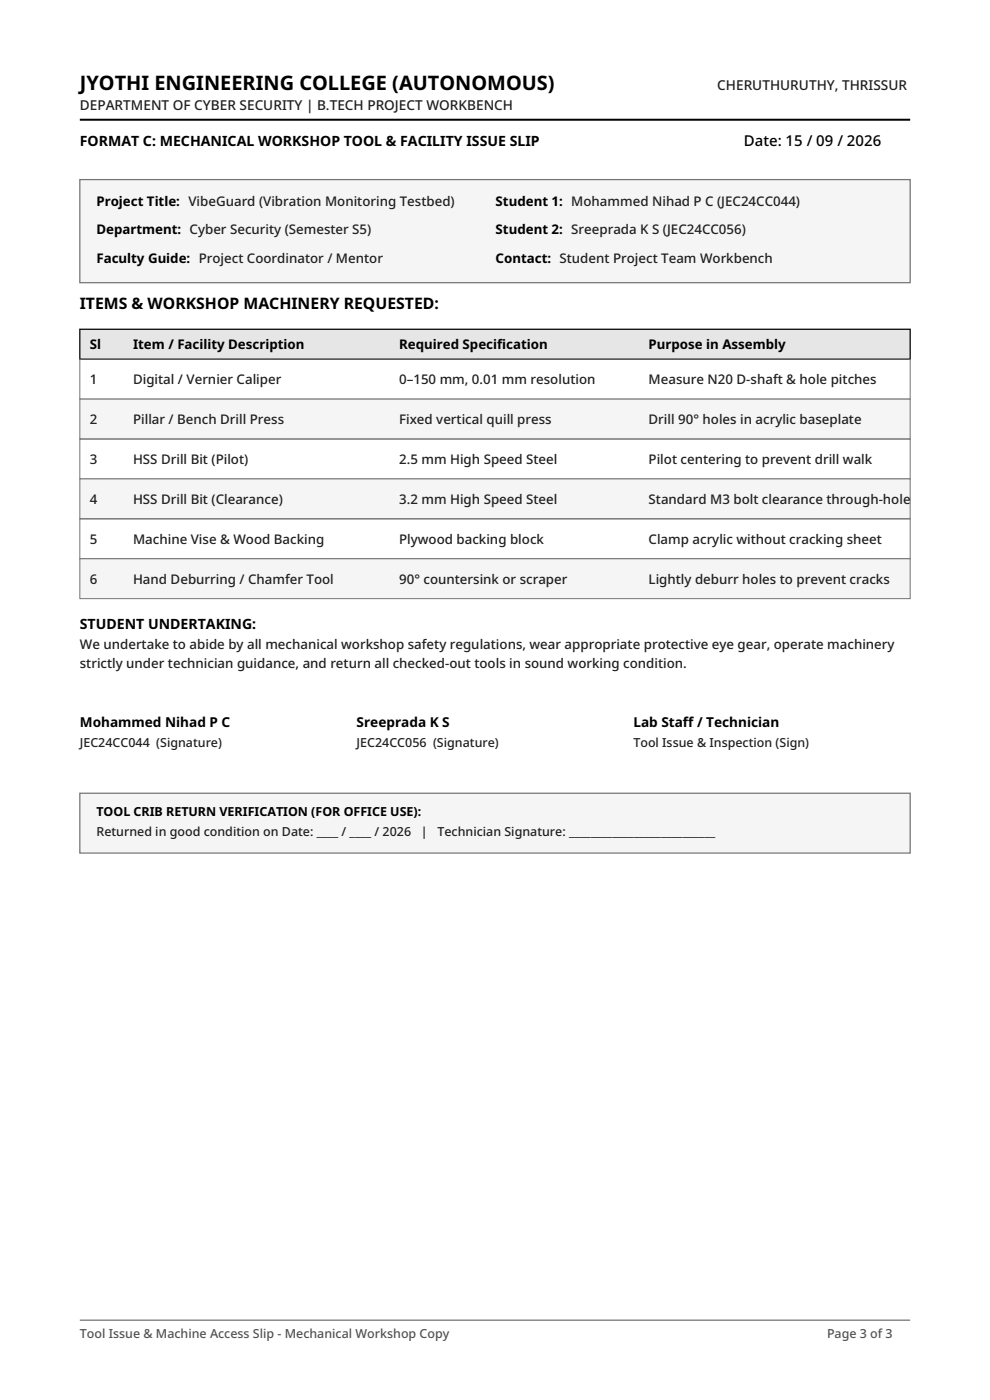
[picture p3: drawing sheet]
<svg xmlns="http://www.w3.org/2000/svg" width="210mm" height="297mm" viewBox="0 0 210 297" stroke-linecap="round" stroke-linejoin="round" font-family="sans-serif">
<defs><g id="words">
<text font-size="4.2" x="16.9" y="19">JYOTHI ENGINEERING COLLEGE (AUTONOMOUS)</text>
<text font-size="3.4" x="16.9" y="65.6">ITEMS &amp; WORKSHOP MACHINERY REQUESTED:</text>
<text font-size="3.2" x="157.8" y="31">Date: 15 / 09 / 2026</text>
<g font-size="3">
<text x="16.9" y="31">FORMAT C: MECHANICAL WORKSHOP TOOL &amp; FACILITY ISSUE SLIP</text>
<text x="16.9" y="133.3">STUDENT UNDERTAKING:</text>
</g>
<g font-size="2.9" fill="#1f1f1f">
<text x="16.9" y="23.3">DEPARTMENT OF CYBER SECURITY | B.TECH PROJECT WORKBENCH</text>
<text x="152.1" y="19">CHERUTHURUTHY, THRISSUR</text>
</g>
<g font-size="2.9">
<text x="16.9" y="154.2">Mohammed Nihad P C</text>
<text x="75.6" y="154.2">Sreeprada K S</text>
<text x="134.4" y="154.2">Lab Staff / Technician</text>
</g>
<g font-size="2.8">
<text x="20.5" y="43.7">Project Title: VibeGuard (Vibration Monitoring Testbed)</text>
<text x="105.1" y="43.7">Student 1: Mohammed Nihad P C (JEC24CC044)</text>
<text x="20.5" y="49.7">Department: Cyber Security (Semester S5)</text>
<text x="105.1" y="49.7">Student 2: Sreeprada K S (JEC24CC056)</text>
<text x="20.5" y="55.7">Faculty Guide: Project Coordinator / Mentor</text>
<text x="105.1" y="55.7">Contact: Student Project Team Workbench</text>
<text x="19" y="74.1">Sl</text>
<text x="28.2" y="74.1">Item / Facility Description</text>
<text x="84.7" y="74.1">Required Specification</text>
<text x="137.6" y="74.1">Purpose in Assembly</text>
</g>
<g font-size="2.8" fill="#1f1f1f">
<text x="19" y="81.5">1</text>
<text x="28.2" y="81.5">Digital / Vernier Caliper</text>
<text x="84.7" y="81.5">0–150 mm, 0.01 mm resolution</text>
<text x="137.6" y="81.5">Measure N20 D-shaft &amp; hole pitches</text>
<text x="19" y="90">2</text>
<text x="28.2" y="90">Pillar / Bench Drill Press</text>
<text x="84.7" y="90">Fixed vertical quill press</text>
<text x="137.6" y="90">Drill 90° holes in acrylic baseplate</text>
<text x="19" y="98.4">3</text>
<text x="28.2" y="98.4">HSS Drill Bit (Pilot)</text>
<text x="84.7" y="98.4">2.5 mm High Speed Steel</text>
<text x="137.6" y="98.4">Pilot centering to prevent drill walk</text>
<text x="19" y="106.9">4</text>
<text x="28.2" y="106.9">HSS Drill Bit (Clearance)</text>
<text x="84.7" y="106.9">3.2 mm High Speed Steel</text>
<text x="137.6" y="106.9">Standard M3 bolt clearance through-hole</text>
<text x="19" y="115.4">5</text>
<text x="28.2" y="115.4">Machine Vise &amp; Wood Backing</text>
<text x="84.7" y="115.4">Plywood backing block</text>
<text x="137.6" y="115.4">Clamp acrylic without cracking sheet</text>
<text x="19" y="123.8">6</text>
<text x="28.2" y="123.8">Hand Deburring / Chamfer Tool</text>
<text x="84.7" y="123.8">90° countersink or scraper</text>
<text x="137.6" y="123.8">Lightly deburr holes to prevent cracks</text>
<text x="16.9" y="137.6">We undertake to abide by all mechanical workshop safety regulations, wear appropriate protective eye gear, operate machinery</text>
<text x="16.9" y="141.6">strictly under technician guidance, and return all checked-out tools in sound working condition.</text>
</g>
<g font-size="2.6" fill="#1f1f1f">
<text x="16.9" y="158.4">JEC24CC044 (Signature)</text>
<text x="75.6" y="158.4">JEC24CC056 (Signature)</text>
<text x="134.4" y="158.4">Tool Issue &amp; Inspection (Sign)</text>
<text x="20.5" y="177.4">Returned in good condition on Date: ____ / ____ / 2026</text>
<text x="89.3" y="177.4">|</text>
<text x="92.8" y="177.4">Technician Signature: ___________________________</text>
</g>
<text font-size="2.6" x="20.5" y="173.2">TOOL CRIB RETURN VERIFICATION (FOR OFFICE USE):</text>
<g font-size="2.6" fill="#525252">
<text x="16.9" y="283.9">Tool Issue &amp; Machine Access Slip - Mechanical Workshop Copy</text>
<text x="175.4" y="283.9">Page 3 of 3</text>
</g>
</g></defs>
<path d="M16.9 25.4h176.2" fill="none" stroke="#000" stroke-width=".42"/>
<path d="M16.9 38.1h176.2v21.9h-176.2z" fill="#f5f5f5" stroke="#737373" stroke-width=".26"/>
<path d="M16.9 69.8h176.2v6.4h-176.2z" fill="#e6e6e6" stroke="#000" stroke-width=".26"/>
<path d="M16.9 76.2h176.2v8.5h-176.2z" fill="none" stroke="#737373" stroke-width=".21"/>
<path d="M16.9 84.7h176.2v8.4h-176.2z" fill="#f5f5f5" stroke="#737373" stroke-width=".21"/>
<path d="M16.9 93.1h176.2v8.5h-176.2z" fill="none" stroke="#737373" stroke-width=".21"/>
<path d="M16.9 101.6h176.2v8.5h-176.2z" fill="#f5f5f5" stroke="#737373" stroke-width=".21"/>
<path d="M16.9 110.1h176.2v8.4h-176.2z" fill="none" stroke="#737373" stroke-width=".21"/>
<path d="M16.9 118.5h176.2v8.5h-176.2z" fill="#f5f5f5" stroke="#737373" stroke-width=".21"/>
<path d="M16.9 168.3h176.2v12.7h-176.2z" fill="#f5f5f5" stroke="#737373" stroke-width=".26"/>
<path d="M16.9 280.1h176.2" fill="none" stroke="#737373" stroke-width=".26"/>
<use href="#words"/>
</svg>
